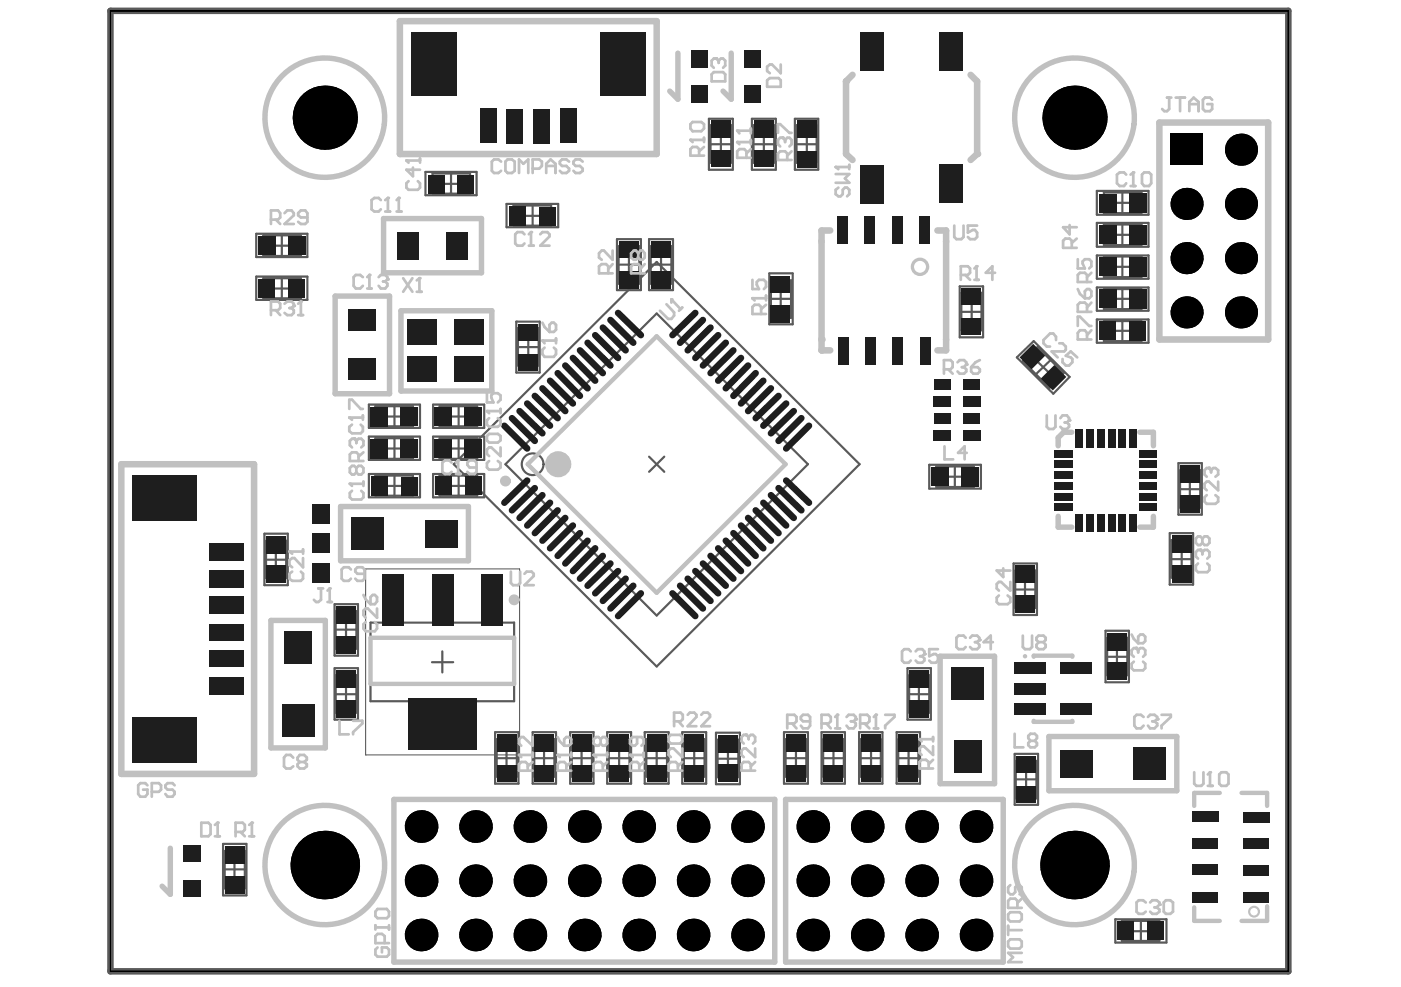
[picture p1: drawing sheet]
<svg xmlns="http://www.w3.org/2000/svg" width="287mm" height="202mm" viewBox="0 0 287 202" stroke-linecap="round" stroke-linejoin="round" font-family="sans-serif">
<path d="M22.6 2.2h241.1v196.7h-241.1z" fill="none" stroke="#000" stroke-width=".2"/>
<g fill="none" stroke="#5a5a5a" stroke-width=".45">
<path d="M87.1 35.2h10.5v4.8h-10.5zM88.5 35.5h7.7v4.2h-7.7zM90.2 37.7h4.2M92.3 35.5v4.2M145.1 24.3h4.9v10.5h-4.9zM145.5 29.5h4.2M145.5 25.7h4.2v7.6h-4.2zM147.6 27.4v4.3M153.9 24.3h4.9v10.5h-4.9zM154.3 29.5h4.2M154.3 25.7h4.2v7.6h-4.2zM156.4 27.4v4.3"/>
<path d="M162.7 24.3h4.8v10.5h-4.8zM163.1 29.5h4.1M163.1 25.7h4.1v7.6h-4.1zM165.2 27.4v4.3M224.5 39.1h10.6v4.9h-10.6zM226 39.4h7.7v4.3h-7.7zM229.8 39.4v4.3M52.5 47.9h10.4v4.7h-10.4zM52.5 56.6h10.4v4.8h-10.4zM53.9 48.2h7.7v4.2h-7.7zM53.9 57h7.7v4.1h-7.7zM55.6 59.1h4.2"/>
<path d="M55.6 50.3h4.2M57.7 48.2v4.2M57.7 57v4.1M103.7 41.8h10.6v4.7h-10.6zM105.1 42.1h7.7v4.1h-7.7zM106.9 44.2h4.1M109 42.1v4.1M126.3 49h4.9v10.4h-4.9zM126.6 54.2h4.3M126.6 50.4h4.3v7.7h-4.3zM128.8 52.2v4.1M132.9 49h4.9v10.4h-4.9z"/>
<path d="M133.2 54.2h4.2M133.2 50.4h4.2v7.7h-4.2zM135.3 52.2v4.1M157.5 56h4.8v10.4h-4.8zM157.8 57.4h4.1v7.7h-4.1zM159.8 59.2v4.1M196.5 58.6h4.8v10.5h-4.8zM196.8 60h4.1v7.6h-4.1zM224.5 45.7h10.6v4.8h-10.6zM224.5 52.3h10.6v4.8h-10.6zM224.5 58.9h10.6v4.7h-10.6zM226 46h7.7v4.2h-7.7z"/>
<path d="M226 52.5h7.7v4.3h-7.7zM226 59.2h7.7v4.1h-7.7zM227.8 54.6h4.1M227.8 48.1h4.1M227.8 41.5h4.1M229.8 46v4.2M229.8 52.5v4.3M229.8 59.2v4.1M105.7 65.9h4.8v10.4h-4.8zM106 71.1h4.3M106 67.2h4.3v7.7h-4.3zM108.1 69v4.2"/>
<path d="M157.8 61.2h4.1M196.8 63.9h4.1M198.9 61.8v4.2M208.2 73.2l3.4-3.3 7.4 7.3-3.4 3.4zM209.4 74l3-2.9 5.3 5.3-2.9 3zM212.1 73.8l3 2.8M215.1 73.8l-3 2.8M224.5 65.4h10.6v4.8h-10.6zM226 65.8h7.7v4.1h-7.7zM227.8 61.2h4.1M227.8 67.8h4.1M229.8 65.8v4.1"/>
<path d="M75.5 82.9h10.5v4.7h-10.5zM75.5 89.4h10.5v4.8h-10.5zM75.5 97.1h10.5v4.8h-10.5zM76.9 83.2h7.6v4.1h-7.6zM76.9 89.7h7.6v4.3h-7.6zM76.9 97.4h7.6v4.1h-7.6zM78.6 99.5h4.2M78.6 91.9h4.2M78.6 85.3h4.2M80.7 83.2v4.1M80.7 89.7v4.3M80.7 97.4v4.1"/>
<path d="M88.7 82.9h10.4v4.7h-10.4zM88.7 89.4h10.4v4.8h-10.4zM88.7 97.1h10.4v4.8h-10.4zM90 83.2h7.7v4.1h-7.7zM90 89.7h7.7v4.3h-7.7zM90 97.4h7.7v4.1h-7.7zM91.8 99.5h4.2M91.8 91.9h4.2M91.8 85.3h4.2M92.9 95.1l41.5-41.5 41.6 41.5-41.6 41.4zM93.9 83.2v4.1M93.9 89.7v4.3"/>
<path d="M93.9 97.4v4.1M103.5 95.1l30.9-30.9 31 30.9-31 31zM132.9 93.5l3.1 3.1M136 93.5l-3.1 3.1M190.2 95.2h10.6v4.9h-10.6zM191.7 95.5h7.7v4.2h-7.7zM193.5 97.6h4.1M195.5 95.5v4.2M241.2 94.9h4.8v10.5h-4.8zM241.6 96.3h4.1v7.7h-4.1zM243.6 98.1v4.1M54.1 109.3h4.8v10.5h-4.8z"/>
<path d="M54.5 114.6h4.1M54.5 110.7h4.1v7.7h-4.1zM56.5 112.5v4.1M207.5 115.4h4.8v10.6h-4.8zM207.8 116.8h4.2v7.7h-4.2zM209.8 118.6v4.1M239.5 109.2h4.8v10.5h-4.8zM239.8 114.5h4.1M239.8 110.6h4.1v7.7h-4.1zM241.6 100.2h4.1M241.9 112.4v4.1M68.5 136.8h4.8v10.6h-4.8z"/>
<path d="M68.5 123.7h4.8v10.6h-4.8zM68.7 129h4.3M68.7 138.3h4.3v7.7h-4.3zM68.7 125.2h4.3v7.6h-4.3zM70.8 127v4.1M75.8 127.5h29.5v16.1h-29.5zM88.4 135.6h4.4M90.6 133.4v4.3M185.8 136.8h4.8v10.6h-4.8zM186.1 138.3h4.1v7.7h-4.1zM207.8 120.7h4.2M226.3 129.2h4.8v10.5h-4.8z"/>
<path d="M226.7 134.5h4.1M226.7 130.6h4.1v7.7h-4.1zM228.7 132.4v4.1M68.7 142.2h4.3M70.8 140.1v4.1M101.4 149.9h4.7v10.6h-4.7zM101.7 155.3h4.1M101.7 151.4h4.1v7.7h-4.1zM103.7 153.2v4.1M109 149.9h4.8v10.6h-4.8zM109.4 155.3h4.1M109.4 151.4h4.1v7.7h-4.1z"/>
<path d="M111.4 153.2v4.1M116.7 149.9h4.8v10.6h-4.8zM117.1 155.3h4.1M117.1 151.4h4.1v7.7h-4.1zM119.1 153.2v4.1M124.3 149.9h4.9v10.6h-4.9zM124.6 155.3h4.3M124.6 151.4h4.3v7.7h-4.3zM126.7 153.2v4.1M132 149.9h4.9v10.6h-4.9zM132.3 155.3h4.2M132.3 151.4h4.2v7.7h-4.2z"/>
<path d="M134.4 153.2v4.1M139.7 149.9h4.9v10.6h-4.9zM140 155.3h4.2M140 151.4h4.2v7.7h-4.2zM142.1 153.2v4.1M146.6 150.1h4.9v10.5h-4.9zM146.9 155.4h4.2M146.9 151.5h4.2v7.7h-4.2zM149 153.3v4.1M160.5 149.9h4.9v10.6h-4.9zM160.8 155.3h4.3M160.8 151.4h4.3v7.7h-4.3z"/>
<path d="M162.9 153.2v4.1M168.2 149.9h4.8v10.6h-4.8zM168.5 155.3h4.2M168.5 151.4h4.2v7.7h-4.2zM170.6 153.2v4.1M175.9 149.9h4.8v10.6h-4.8zM176.2 155.3h4.1M176.2 151.4h4.1v7.7h-4.1zM178.3 153.2v4.1M183.6 149.9h4.7v10.6h-4.7zM183.9 155.3h4.1M183.9 151.4h4.1v7.7h-4.1z"/>
<path d="M186 153.2v4.1M186.1 142.2h4.1M188.1 140.1v4.1M207.7 154.4h4.8v10.4h-4.8zM207.9 159.6h4.3M207.9 155.8h4.3v7.7h-4.3zM210.1 157.5v4.2M45.7 172.8h4.8v10.6h-4.8zM46 178.1h4.1M46 174.3h4.1v7.6h-4.1zM48 176.1v4.1M228.3 188.3h10.5v4.7h-10.5z"/>
<path d="M229.7 188.6h7.6v4.1h-7.6zM231.4 190.7h4.3M233.6 188.6v4.1"/>
<circle cx="109" cy="95.1" r="2.22"/>
</g>
<path d="M74.8 116.5h31.6v38.1h-31.6z" fill="none" stroke="#5a5a5a" stroke-width=".22"/>
<path d="M22.6 2.2h241.1v196.7h-241.1z" fill="none" stroke="#5a5a5a" stroke-width="1.3"/>
<g fill="#000">
<circle cx="66.5" cy="24.1" r="6.6"/>
<circle cx="220" cy="24.1" r="6.6"/>
<circle cx="254.1" cy="30.7" r="3.3"/>
<circle cx="242.9" cy="52.9" r="3.3"/>
<circle cx="242.9" cy="41.8" r="3.3"/>
<circle cx="254.1" cy="41.8" r="3.3"/>
<circle cx="254.1" cy="52.9" r="3.3"/>
<circle cx="242.9" cy="64" r="3.3"/>
<circle cx="254.1" cy="64" r="3.3"/>
<circle cx="66.5" cy="177.2" r="7"/>
<circle cx="86.2" cy="169.3" r="3.3"/>
<circle cx="97.3" cy="169.3" r="3.3"/>
<circle cx="108.5" cy="169.3" r="3.3"/>
<circle cx="119.6" cy="169.3" r="3.3"/>
<circle cx="130.8" cy="169.3" r="3.3"/>
<circle cx="141.9" cy="169.3" r="3.3"/>
<circle cx="153" cy="169.3" r="3.3"/>
<circle cx="166.4" cy="169.3" r="3.3"/>
<circle cx="177.5" cy="169.3" r="3.3"/>
<circle cx="188.7" cy="169.3" r="3.3"/>
<circle cx="199.8" cy="169.3" r="3.3"/>
<circle cx="220" cy="177.2" r="7"/>
<circle cx="86.2" cy="180.4" r="3.3"/>
<circle cx="86.2" cy="191.5" r="3.3"/>
<circle cx="97.3" cy="191.5" r="3.3"/>
<circle cx="97.3" cy="180.4" r="3.3"/>
<circle cx="108.5" cy="191.5" r="3.3"/>
<circle cx="108.5" cy="180.4" r="3.3"/>
<circle cx="119.6" cy="180.4" r="3.3"/>
<circle cx="119.6" cy="191.5" r="3.3"/>
<circle cx="130.8" cy="191.5" r="3.3"/>
<circle cx="130.8" cy="180.4" r="3.3"/>
<circle cx="141.9" cy="180.4" r="3.3"/>
<circle cx="141.9" cy="191.5" r="3.3"/>
<circle cx="153" cy="191.5" r="3.3"/>
<circle cx="153" cy="180.4" r="3.3"/>
<circle cx="166.4" cy="191.5" r="3.3"/>
<circle cx="166.4" cy="180.4" r="3.3"/>
<circle cx="177.5" cy="180.4" r="3.3"/>
<circle cx="177.5" cy="191.5" r="3.3"/>
<circle cx="188.7" cy="191.5" r="3.3"/>
<circle cx="188.7" cy="180.4" r="3.3"/>
<circle cx="199.8" cy="180.4" r="3.3"/>
<circle cx="199.8" cy="191.5" r="3.3"/>
</g>
<g fill="#000">
<path d="M239.7 27.3h6.6v6.6h-6.6z" fill-rule="evenodd"/>
<path d="M239.7 27.3h6.6v6.6h-6.6z" fill-rule="evenodd"/>
</g>
<g fill="#1e1e1e">
<path d="M37.5 180.3h3.6v3.4h-3.6z" fill-rule="evenodd"/>
<path d="M46.1 179.4h3.9v3.5h-3.9z" fill-rule="evenodd"/>
<path d="M54.5 115.8h3.9v3.6h-3.9z" fill-rule="evenodd"/>
<path d="M63.9 115.4h3.6v4h-3.6z" fill-rule="evenodd"/>
<path d="M71.4 63.4h5.6v4.4h-5.6z" fill-rule="evenodd"/>
<path d="M82.1 97.6h3.4v3.9h-3.4z" fill-rule="evenodd"/>
<path d="M82 89.9h3.5v3.8h-3.5z" fill-rule="evenodd"/>
<path d="M89 97.5h3.4v3.9h-3.4z" fill-rule="evenodd"/>
<path d="M89 89.9h3.6v3.8h-3.6z" fill-rule="evenodd"/>
<path d="M106.1 72.4h4.1v3.5h-4.1z" fill-rule="evenodd"/>
<path d="M117.2 150.4h3.9v3.5h-3.9z" fill-rule="evenodd"/>
<path d="M124.7 150.4h4.1v3.5h-4.1z" fill-rule="evenodd"/>
<path d="M126.7 55.5h4.1v3.6h-4.1z" fill-rule="evenodd"/>
<path d="M132.4 150.4h4v3.5h-4z" fill-rule="evenodd"/>
<path d="M133.3 55.5h4v3.6h-4z" fill-rule="evenodd"/>
<path d="M141.4 17.4h3.5v3.6h-3.5z" fill-rule="evenodd"/>
<path d="M141.4 10.2h3.5v3.6h-3.5z" fill-rule="evenodd"/>
<path d="M152.4 17.4h3.4v3.6h-3.4z" fill-rule="evenodd"/>
<path d="M152.4 10.2h3.4v3.6h-3.4z" fill-rule="evenodd"/>
<path d="M160.9 150.4h4.1v3.5h-4.1z" fill-rule="evenodd"/>
<path d="M168.6 150.4h4v3.5h-4z" fill-rule="evenodd"/>
<path d="M171.4 44.3h2.2v5.7h-2.2z" fill-rule="evenodd"/>
<path d="M177 44.3h2.2v5.7h-2.2z" fill-rule="evenodd"/>
<path d="M186.2 143.4h3.9v3.6h-3.9z" fill-rule="evenodd"/>
<path d="M188.1 44.3h2.2v5.7h-2.2z" fill-rule="evenodd"/>
<path d="M197.1 88.1h3.6v2.2h-3.6z" fill-rule="evenodd"/>
<path d="M197.1 81.1h3.6v2.2h-3.6z" fill-rule="evenodd"/>
<path d="M215.8 96.5h3.8v1.6h-3.8z" fill-rule="evenodd"/>
<path d="M215.8 98.7h3.8v1.6h-3.8z" fill-rule="evenodd"/>
<path d="M215.8 101h3.8v1.4h-3.8z" fill-rule="evenodd"/>
<path d="M215.8 92.2h3.8v1.5h-3.8z" fill-rule="evenodd"/>
<path d="M226.8 105.2h1.5v3.7h-1.5z" fill-rule="evenodd"/>
<path d="M224.5 105.2h1.6v3.7h-1.6z" fill-rule="evenodd"/>
<path d="M222.3 105.2h1.6v3.7h-1.6z" fill-rule="evenodd"/>
<path d="M222.3 87.9h1.6v3.7h-1.6z" fill-rule="evenodd"/>
<path d="M224.5 87.9h1.6v3.7h-1.6z" fill-rule="evenodd"/>
<path d="M226.8 87.9h1.5v3.7h-1.5z" fill-rule="evenodd"/>
<path d="M225 52.6h3.5v3.9h-3.5z" fill-rule="evenodd"/>
<path d="M225 46.1h3.5v3.9h-3.5z" fill-rule="evenodd"/>
<path d="M231.1 105.2h1.6v3.7h-1.6z" fill-rule="evenodd"/>
<path d="M233.2 101h3.7v1.4h-3.7z" fill-rule="evenodd"/>
<path d="M233.2 98.7h3.7v1.6h-3.7z" fill-rule="evenodd"/>
<path d="M233.2 96.5h3.7v1.6h-3.7z" fill-rule="evenodd"/>
<path d="M231.1 87.9h1.6v3.7h-1.6z" fill-rule="evenodd"/>
<path d="M233.2 92.2h3.7v1.5h-3.7z" fill-rule="evenodd"/>
<path d="M231.1 52.6h3.6v4h-3.6z" fill-rule="evenodd"/>
<path d="M231.1 46.1h3.6v4h-3.6z" fill-rule="evenodd"/>
<path d="M240 115.7h3.9v3.6h-3.9z" fill-rule="evenodd"/>
<path d="M37.5 173.1h3.6v3.4h-3.6z" fill-rule="evenodd"/>
<path d="M46.1 173.3h3.9v3.5h-3.9z" fill-rule="evenodd"/>
<path d="M54.5 109.7h3.9v3.6h-3.9z" fill-rule="evenodd"/>
<path d="M52.9 57.2h3.5v3.9h-3.5z" fill-rule="evenodd"/>
<path d="M52.9 48.4h3.6v3.9h-3.6z" fill-rule="evenodd"/>
<path d="M63.9 109.3h3.6v4h-3.6z" fill-rule="evenodd"/>
<path d="M63.9 103.2h3.6v4h-3.6z" fill-rule="evenodd"/>
<path d="M71.4 73.4h5.6v4.4h-5.6z" fill-rule="evenodd"/>
<path d="M82 83.3h3.5v3.9h-3.5z" fill-rule="evenodd"/>
<path d="M81.4 47.5h4.4v5.6h-4.4z" fill-rule="evenodd"/>
<path d="M89 83.3h3.6v3.9h-3.6z" fill-rule="evenodd"/>
<path d="M98.2 22.2h3.5v7h-3.5z" fill-rule="evenodd"/>
<path d="M106.1 66.3h4.1v3.5h-4.1z" fill-rule="evenodd"/>
<path d="M109.2 22.3h3.4v7h-3.4z" fill-rule="evenodd"/>
<path d="M117.2 156.6h3.9v3.5h-3.9z" fill-rule="evenodd"/>
</g>
<path d="M115.7 74.9l4.6 4.6M120.3 110.7l-4.6 4.7" fill="none" stroke="#1e1e1e" stroke-width="1.3"/>
<g fill="#1e1e1e">
<path d="M114.7 22.2h3.5v7h-3.5z" fill-rule="evenodd"/>
<path d="M124.7 156.6h4.1v3.5h-4.1z" fill-rule="evenodd"/>
</g>
<path d="M125 65.5l4.6 4.7M129.6 120l-4.6 4.6" fill="none" stroke="#1e1e1e" stroke-width="1.3"/>
<g fill="#1e1e1e">
<path d="M126.7 49.4h4.1v3.5h-4.1z" fill-rule="evenodd"/>
<path d="M132.4 156.6h4v3.5h-4z" fill-rule="evenodd"/>
<path d="M133.3 49.4h4v3.5h-4z" fill-rule="evenodd"/>
</g>
<path d="M147 68.6l-4.7 4.7M151.7 107.6l4.6 4.7" fill="none" stroke="#1e1e1e" stroke-width="1.3"/>
<path d="M160.9 156.6h4.1v3.5h-4.1z" fill-rule="evenodd" fill="#1e1e1e"/>
<path d="M160.9 98.4l4.7 4.6M165.6 87.2l-4.7 4.7" fill="none" stroke="#1e1e1e" stroke-width="1.3"/>
<g fill="#1e1e1e">
<path d="M168.6 156.6h4v3.5h-4z" fill-rule="evenodd"/>
<path d="M171.6 69h2.1v5.6h-2.1z" fill-rule="evenodd"/>
<path d="M177.2 69h2.1v5.6h-2.1z" fill-rule="evenodd"/>
<path d="M186.2 137.3h3.9v3.5h-3.9z" fill-rule="evenodd"/>
<path d="M188.3 69h2.2v5.6h-2.2z" fill-rule="evenodd"/>
<path d="M194.7 136.6h6.7v6.7h-6.7z" fill-rule="evenodd"/>
<path d="M196.8 95.6h3.6v4h-3.6z" fill-rule="evenodd"/>
<path d="M197.2 84.6h3.5v2.3h-3.5z" fill-rule="evenodd"/>
<path d="M197.2 77.6h3.5v2.3h-3.5z" fill-rule="evenodd"/>
<path d="M196.9 65.2h3.9v3.4h-3.9z" fill-rule="evenodd"/>
<path d="M196.9 59.1h3.9v3.4h-3.9z" fill-rule="evenodd"/>
<path d="M215.8 94.3h3.8v1.6h-3.8z" fill-rule="evenodd"/>
<path d="M215.8 103.1h3.8v1.5h-3.8z" fill-rule="evenodd"/>
<path d="M213.1 77.5l2.7-2.7 2.5 2.4-2.8 2.8z" fill-rule="evenodd"/>
<path d="M225 65.8h3.4v3.8h-3.4z" fill-rule="evenodd"/>
<path d="M225 59.2h3.5v3.9h-3.5z" fill-rule="evenodd"/>
<path d="M225 39.7h3.5v3.8h-3.5z" fill-rule="evenodd"/>
<path d="M233.2 103.1h3.7v1.5h-3.7z" fill-rule="evenodd"/>
<path d="M233.2 94.3h3.7v1.6h-3.7z" fill-rule="evenodd"/>
<path d="M231.1 65.8h3.5v4h-3.5z" fill-rule="evenodd"/>
<path d="M231.1 59.2h3.6v4h-3.6z" fill-rule="evenodd"/>
<path d="M231.1 39.5h3.6v4h-3.6z" fill-rule="evenodd"/>
<path d="M240 109.6h3.9v3.6h-3.9z" fill-rule="evenodd"/>
<path d="M241.7 95.3h3.9v3.6h-3.9z" fill-rule="evenodd"/>
<path d="M241.7 101.4h3.9v3.6h-3.9z" fill-rule="evenodd"/>
<path d="M88.4 117.6h4.4v10.6h-4.4z" fill-rule="evenodd"/>
<path d="M98.5 117.6h4.4v10.6h-4.4z" fill-rule="evenodd"/>
</g>
<path d="M156.3 78l-4.6 4.6M142.3 117l4.7 4.5" fill="none" stroke="#1e1e1e" stroke-width="1.3"/>
<g fill="#1e1e1e">
<path d="M195.2 151.6h5.7v6.7h-5.7z" fill-rule="evenodd"/>
<path d="M68.8 143.4h4v3.6h-4z" fill-rule="evenodd"/>
<path d="M42.8 133.2h7v3.4h-7z" fill-rule="evenodd"/>
<path d="M68.8 124.2h4v3.5h-4z" fill-rule="evenodd"/>
<path d="M42.8 116.7h7v3.6h-7z" fill-rule="evenodd"/>
<path d="M101.8 150.4h3.9v3.5h-3.9z" fill-rule="evenodd"/>
<path d="M87 106.5h6.7v5.7h-6.7z" fill-rule="evenodd"/>
<path d="M95.1 97.5h3.5v3.9h-3.5z" fill-rule="evenodd"/>
<path d="M76 97.5h3.4v4h-3.4z" fill-rule="evenodd"/>
<path d="M75.8 89.9h3.6v4h-3.6z" fill-rule="evenodd"/>
<path d="M95.1 89.9h3.6v3.8h-3.6z" fill-rule="evenodd"/>
<path d="M87.5 35.8h3.5v3.9h-3.5z" fill-rule="evenodd"/>
<path d="M93.7 35.8h3.4v3.9h-3.4z" fill-rule="evenodd"/>
<path d="M140.1 150.4h4v3.5h-4z" fill-rule="evenodd"/>
</g>
<path d="M111 79.5l4.7 4.7M115.7 106.1l-4.7 4.6M125 115.4l-4.7 4.6" fill="none" stroke="#1e1e1e" stroke-width="1.3"/>
<path d="M147 150.5h4v3.6h-4z" fill-rule="evenodd" fill="#1e1e1e"/>
<path d="M157.8 79.5l-4.7 4.7M153.1 106.1l4.7 4.6" fill="none" stroke="#1e1e1e" stroke-width="1.3"/>
<g fill="#1e1e1e">
<path d="M157.8 62.5h3.9v3.6h-3.9z" fill-rule="evenodd"/>
<path d="M208.1 161.1h4v3.4h-4z" fill-rule="evenodd"/>
<path d="M184 150.4h3.9v3.5h-3.9z" fill-rule="evenodd"/>
<path d="M207.6 144h6.4v2.4h-6.4z" fill-rule="evenodd"/>
<path d="M207.6 135.6h6.4v2.5h-6.4z" fill-rule="evenodd"/>
<path d="M207.8 115.8h4v3.6h-4z" fill-rule="evenodd"/>
<path d="M191 88.1h3.6v2.2h-3.6z" fill-rule="evenodd"/>
<path d="M191 81.1h3.6v2.2h-3.6z" fill-rule="evenodd"/>
<path d="M208.7 73.2l2.8-2.8 2.5 2.5-2.8 2.7z" fill-rule="evenodd"/>
<path d="M182.5 44.3h2.3v5.7h-2.3z" fill-rule="evenodd"/>
<path d="M228.7 188.7h3.4v3.9h-3.4z" fill-rule="evenodd"/>
<path d="M234.8 188.7h3.4v3.9h-3.4z" fill-rule="evenodd"/>
<path d="M244 177.1h5.3v2.2h-5.3z" fill-rule="evenodd"/>
<path d="M244 171.6h5.3v2.2h-5.3z" fill-rule="evenodd"/>
<path d="M217.1 144h6.3v2.4h-6.3z" fill-rule="evenodd"/>
<path d="M217.1 135.6h6.3v2.5h-6.3z" fill-rule="evenodd"/>
<path d="M226.8 135.7h3.9v3.6h-3.9z" fill-rule="evenodd"/>
<path d="M228.9 105.2h1.5v3.7h-1.5z" fill-rule="evenodd"/>
<path d="M220.2 105.2h1.6v3.7h-1.6z" fill-rule="evenodd"/>
<path d="M220.2 87.9h1.6v3.7h-1.6z" fill-rule="evenodd"/>
<path d="M228.9 87.9h1.5v3.7h-1.5z" fill-rule="evenodd"/>
<path d="M254.5 177.2h5.2v2.1h-5.2z" fill-rule="evenodd"/>
<path d="M254.5 171.7h5.2v2.1h-5.2z" fill-rule="evenodd"/>
<path d="M42.8 138.6h7v3.6h-7z" fill-rule="evenodd"/>
<path d="M42.8 127.7h7v3.5h-7z" fill-rule="evenodd"/>
<path d="M42.8 122.2h7v3.5h-7z" fill-rule="evenodd"/>
<path d="M68.8 130.3h4v3.5h-4z" fill-rule="evenodd"/>
<path d="M58.1 129.3h5.7v6.7h-5.7z" fill-rule="evenodd"/>
<path d="M57.7 144.3h6.7v6.6h-6.7z" fill-rule="evenodd"/>
<path d="M68.8 137.3h4v3.5h-4z" fill-rule="evenodd"/>
<path d="M42.8 111.3h7v3.5h-7z" fill-rule="evenodd"/>
<path d="M59 57.2h3.5v3.9h-3.5z" fill-rule="evenodd"/>
<path d="M59 48.4h3.6v3.9h-3.6z" fill-rule="evenodd"/>
<path d="M101.8 156.6h3.9v3.5h-3.9z" fill-rule="evenodd"/>
<path d="M75.8 83.3h3.6v4h-3.6z" fill-rule="evenodd"/>
<path d="M95.1 83.3h3.6v3.9h-3.6z" fill-rule="evenodd"/>
<path d="M83.3 65.4h6.1v5.2h-6.1z" fill-rule="evenodd"/>
<path d="M83.3 72.9h6.1v5.2h-6.1z" fill-rule="evenodd"/>
<path d="M93 65.4h6.1v5.2h-6.1z" fill-rule="evenodd"/>
<path d="M93 72.9h6.1v5.2h-6.1z" fill-rule="evenodd"/>
<path d="M91.4 47.5h4.4v5.6h-4.4z" fill-rule="evenodd"/>
<path d="M103.7 22.3h3.4v7h-3.4z" fill-rule="evenodd"/>
<path d="M104.2 42.2h3.5v4h-3.5z" fill-rule="evenodd"/>
<path d="M140.1 156.6h4v3.5h-4z" fill-rule="evenodd"/>
</g>
<path d="M117.3 73.3l4.5 4.7M118.7 71.8l4.7 4.6M120.3 70.2l4.7 4.7M121.8 68.6l4.7 4.7M123.4 67.1l4.7 4.7M126.5 64.1l4.7 4.5M142.3 64.1l-4.6 4.5M117.3 107.6l-4.7 4.7M118.7 109.2l-4.5 4.7M131.2 121.5l-4.7 4.7M137.7 121.5l4.6 4.7" fill="none" stroke="#1e1e1e" stroke-width="1.3"/>
<g fill="#1e1e1e">
<path d="M110.4 42.3h3.4v3.9h-3.4z" fill-rule="evenodd"/>
<path d="M147 156.6h4v3.6h-4z" fill-rule="evenodd"/>
</g>
<path d="M151.7 73.3l-4.7 4.7M153.1 74.9l-4.5 4.6M159.4 100l4.7 4.5M162.5 84.2l-4.7 4.5M164.1 85.6l-4.7 4.7M148.6 110.7l4.5 4.7M150.1 109.2l4.6 4.7M154.7 104.5l4.7 4.7M156.3 103l4.6 4.6M157.8 101.4l4.7 4.7" fill="none" stroke="#1e1e1e" stroke-width="1.3"/>
<g fill="#1e1e1e">
<path d="M157.8 56.5h3.9v3.5h-3.9z" fill-rule="evenodd"/>
<path d="M154.4 30.8h4v3.4h-4z" fill-rule="evenodd"/>
<path d="M154.4 24.7h4v3.5h-4z" fill-rule="evenodd"/>
<path d="M145.6 30.8h4v3.4h-4z" fill-rule="evenodd"/>
<path d="M145.6 24.7h4v3.5h-4z" fill-rule="evenodd"/>
<path d="M163.2 30.9h3.9v3.4h-3.9z" fill-rule="evenodd"/>
<path d="M163.2 24.7h3.9v3.5h-3.9z" fill-rule="evenodd"/>
<path d="M184 156.6h3.9v3.5h-3.9z" fill-rule="evenodd"/>
<path d="M208.1 154.9h4v3.5h-4z" fill-rule="evenodd"/>
<path d="M207.7 139.8h6.4v2.5h-6.4z" fill-rule="evenodd"/>
<path d="M207.8 122h4v3.5h-4z" fill-rule="evenodd"/>
<path d="M190.7 95.7h3.5v3.9h-3.5z" fill-rule="evenodd"/>
<path d="M191.1 84.6h3.5v2.3h-3.5z" fill-rule="evenodd"/>
<path d="M182.8 69h2.1v5.6h-2.1z" fill-rule="evenodd"/>
<path d="M191.1 77.6h3.5v2.3h-3.5z" fill-rule="evenodd"/>
<path d="M192.2 33.7h4.8v7.8h-4.8z" fill-rule="evenodd"/>
<path d="M244 166.2h5.4v2.2h-5.4z" fill-rule="evenodd"/>
<path d="M244.1 182.6h5.3v2.2h-5.3z" fill-rule="evenodd"/>
<path d="M226.8 129.6h3.9v3.6h-3.9z" fill-rule="evenodd"/>
<path d="M254.6 182.7h5.2v2.1h-5.2z" fill-rule="evenodd"/>
<path d="M254.5 166.3h5.3v2.1h-5.3z" fill-rule="evenodd"/>
<path d="M78.3 117.6h4.3v10.6h-4.3z" fill-rule="evenodd"/>
<path d="M83.5 143h14.1v10.5h-14.1z" fill-rule="evenodd"/>
<path d="M84.2 6.6h9.2v13.1h-9.2z" fill-rule="evenodd"/>
</g>
<path d="M112.6 78l4.7 4.6M114.2 76.4l4.5 4.7M121.8 112.3l-4.5 4.7M123.4 113.9l-4.7 4.6M126.5 117l-4.7 4.5M128.1 118.5l-4.7 4.6" fill="none" stroke="#1e1e1e" stroke-width="1.3"/>
<path d="M123 6.6h9.2v13.1h-9.2z" fill-rule="evenodd" fill="#1e1e1e"/>
<path d="M154.7 76.4l-4.6 4.7M159.4 81.1l-4.7 4.5M160.9 82.6l-4.6 4.6M147 112.3l4.7 4.7" fill="none" stroke="#1e1e1e" stroke-width="1.3"/>
<g fill="#1e1e1e">
<path d="M192.2 6.6h4.8v7.8h-4.8z" fill-rule="evenodd"/>
<path d="M232 153.1h6.7v6.6h-6.7z" fill-rule="evenodd"/>
<path d="M217 153.6h6.6v5.7h-6.6z" fill-rule="evenodd"/>
<path d="M176.3 150.4h3.9v3.5h-3.9z" fill-rule="evenodd"/>
<path d="M109.5 150.4h3.9v3.5h-3.9z" fill-rule="evenodd"/>
</g>
<path d="M143.9 115.4l4.7 4.6" fill="none" stroke="#1e1e1e" stroke-width="1.3"/>
<g fill="#1e1e1e">
<path d="M71.9 106h6.7v6.6h-6.7z" fill-rule="evenodd"/>
<path d="M27 97.3h13.2v9.2h-13.2z" fill-rule="evenodd"/>
<path d="M176.3 156.6h3.9v3.5h-3.9z" fill-rule="evenodd"/>
<path d="M109.5 156.6h3.9v3.5h-3.9z" fill-rule="evenodd"/>
</g>
<g fill="none" stroke="#1e1e1e" stroke-width="1.3">
<path d="M143.9 65.5l-4.7 4.7M145.5 67.1l-4.7 4.7M148.6 70.2l-4.7 4.7M150.1 71.8l-4.6 4.6M103.2 87.2l4.7 4.7M104.8 85.6l4.7 4.7M106.4 84.2l4.6 4.5M107.9 98.4l-4.7 4.6M109.5 100l-4.7 4.5M111 101.4l-4.6 4.7M112.6 103l-4.7 4.6M114.2 104.5l-4.7 4.7"/>
<path d="M139.2 120l4.7 4.6"/>
</g>
<g fill="#1e1e1e">
<path d="M176.1 33.8h4.8v7.9h-4.8z" fill-rule="evenodd"/>
<path d="M27 147h13.2v9.2h-13.2z" fill-rule="evenodd"/>
</g>
<path d="M107.9 82.6l4.7 4.6M109.5 81.1l4.7 4.5M140.8 118.5l4.7 4.6M145.5 113.9l4.6 4.6" fill="none" stroke="#1e1e1e" stroke-width="1.3"/>
<path d="M176.1 6.7h4.8v7.8h-4.8z" fill-rule="evenodd" fill="#1e1e1e"/>
<path d="M137.1 18.7l1.7 1.6" fill="none" stroke="#c0c0c0" stroke-width="1.1"/>
<circle cx="168.2" cy="71.8" r=".67" fill="#c0c0c0"/>
<path d="M170 47.2h-1.8v2.2M168.2 71.8h1.8" fill="none" stroke="#c0c0c0" stroke-width="1.3"/>
<g fill="#c0c0c0">
<circle cx="173.2" cy="16.7" r=".67"/>
<circle cx="200" cy="31.5" r=".67"/>
</g>
<path d="M75.8 130.6v9.5M219.5 134.3v.2M219.5 147.6v.2M244.5 162.4v2.7M259.4 162.4v2.7M244.5 185.8v2.8M259.4 185.6v3" fill="none" stroke="#c0c0c0" stroke-width=".89"/>
<path d="M68.6 60.6v20M79.7 60.6v20M82.1 63.6v16.5M100.7 63.6v16.5M219.4 88.5h-1.7l-1.1 1.1v1.7M233.3 88.5h2.8v2.8M216.6 105.7v2.3h2.8M236.1 105.7v2.3h-2.8M34.9 173.7v9.5" fill="none" stroke="#c0c0c0" stroke-width="1.1"/>
<path d="M168.2 49.4v20.1" fill="none" stroke="#c0c0c0" stroke-width="1.3"/>
<circle cx="168.2" cy="69.5" r=".67" fill="#c0c0c0"/>
<path d="M81.9 4.3h52.5v27.2h-52.5zM174.5 15.3l-1.3 1.4v14.8l1.3 1.3M198.7 15.3l1.3 1.4v14.8l-1.3 1.3M237.3 25.1h22.3v44.4h-22.3zM191.9 47.2h1.8v24.6h-1.8M168.2 69.5v2.3M24.8 95.1h27.2v63.4h-27.2z" fill="none" stroke="#c0c0c0" stroke-width="1.3"/>
<g fill="none" stroke="#c0c0c0" stroke-width="1.1">
<path d="M138.8 10.9v9.4M149.7 10.9v9.4l-1.7-1.6M78.5 44.8h20.1v11.1h-20.1zM68.6 60.6h11.1M82.1 63.6h18.6M68.6 80.6h11.1M82.1 80.1h18.6M69.7 103.7h26.2v11.1h-26.2zM55.5 127.1h11.1v26.1h-11.1zM192.5 134.4h11.1v26.1h-11.1zM214.7 150.8h26.2v11.1h-26.2zM80.6 163.7h78v33.3h-78z"/>
<path d="M160.8 163.7h44.6v33.3h-44.6zM33.2 181.5l1.7 1.7"/>
</g>
<path d="M108 95.1l26.4-26.2 26.4 26.2-26.4 26.3zM75.8 130.6h29.5v9.5h-29.5M219.5 134.3h-7.9v.2M211.6 147.6v.2h7.9M244.5 162.4h5.2M254.2 162.4h5.2M244.5 188.6h5.2M254.2 188.6h5.2" fill="none" stroke="#c0c0c0" stroke-width=".89"/>
<path d="M72.5 89.9h-.4l-.5 .4v.9l.5 .4M73.4 94.4v-1.3l-.4-.5h-.9l-.5 .5v1.3h2.8M74.4 92.6l-1 .9M71.8 116.6l-.4-.4h-1l-.5 .4v1.9l.5 .5h1l.4-.5M74.6 117.5h-1.4l-.5-.4v-.5l.5-.4h1l.4 .4v1.9l-.4 .5h-1l-.5-.5" fill="none" stroke="#c0c0c0" stroke-width=".56"/>
<circle cx="72.5" cy="89.9" r=".28" fill="#c0c0c0"/>
<path d="M107.4 48l-.5-.5h-1l-.4 .5v1.9l.4 .4h1l.5-.4M108.3 50.3h1M108.7 47.5v2.8M72.5 89.9l.5 .4M73 90.3v.4M73 90.3l.4-.4h.6l.4 .4v.9l-.4 .4" fill="none" stroke="#c0c0c0" stroke-width=".56"/>
<circle cx="108.7" cy="47.5" r=".28" fill="#c0c0c0"/>
<path d="M108.7 47.5l-.4 .5M110.6 48l.4-.5h1l.5 .5v.4l-1.9 1.9h1.9M136.4 62.3l1.6 1.7v.6l-.6 .7h-.6l-1.7-1.7M137.4 61.3l1.9 2M139.7 63l-.7 .6" fill="none" stroke="#c0c0c0" stroke-width=".56"/>
<circle cx="137.4" cy="61.3" r=".28" fill="#c0c0c0"/>
<path d="M150.9 29.1h2.8M152.8 32.3v-1.3l-.4-.5h-1l-.5 .5v1.3h2.8M153.7 30.5l-.9 .9M153.7 28.7v.8M137.4 61.3v.7" fill="none" stroke="#c0c0c0" stroke-width=".56"/>
<circle cx="150.9" cy="29.1" r=".28" fill="#c0c0c0"/>
<path d="M150.9 29.1l.5 .4M150.9 26.8h2.8M153.7 26.3v1" fill="none" stroke="#c0c0c0" stroke-width=".56"/>
<circle cx="150.9" cy="26.8" r=".28" fill="#c0c0c0"/>
<path d="M150.9 26.8l.5 .5M160.2 28.2h-.5l-.4 .5v.8l.4 .5M161.2 32.8v-1.4l-.5-.4h-1l-.4 .4v1.4h2.8M162.1 31l-.9 .9" fill="none" stroke="#c0c0c0" stroke-width=".56"/>
<circle cx="160.2" cy="28.2" r=".28" fill="#c0c0c0"/>
<path d="M159.3 27.2v-1.8h.4l1.9 1.8h.5M160.2 28.2l.5 .5M160.7 28.7v.4M160.7 28.7l.5-.5h.4l.5 .5v.8l-.5 .5M195.4 46.2v2.3l.4 .5h1l.4-.5v-2.3M200 46.2h-1.9v1.4l1-.5h.5l.4 .5v.9l-.4 .5h-1l-.5-.5M65.2 120.5h1M65.7 120.5v2.3l-.5 .5h-.5l-.4-.5M67 123.3h.9M67.5 120.5v2.8" fill="none" stroke="#c0c0c0" stroke-width=".56"/>
<circle cx="67.5" cy="120.5" r=".28" fill="#c0c0c0"/>
<path d="M71.6 99.1h2.8M74.4 98.6v.9M72.1 100.5l-.5 .5v.9l.5 .4h1.9l.4-.4v-.9l-.4-.5M67.5 120.5l-.5 .5M74.4 121.8l.4 .9 1 1M74.8 127.4l-.4 .4v.9l.4 .6h1.9l.5-.6v-.9l-.5-.4M75.8 122.3l.5-.5h.4l.5 .5v.9l-.5 .5h-.9zM77.2 124.6v1.9l-1.9-1.9h-.5l-.4 .5v.9l.4 .5" fill="none" stroke="#c0c0c0" stroke-width=".56"/>
<circle cx="71.6" cy="99.1" r=".28" fill="#c0c0c0"/>
<path d="M82.5 57l1.9 2.8M84.4 57l-1.9 2.8M85.3 59.8h1M85.9 57v2.8M71.6 99.1l.5 .4M73 95.9l-.5-.5h-.4l-.5 .5v.8l.5 .5h.4l.5-.5M73 95.9l.4-.5h.6l.4 .5v.8l-.4 .5h-.6l-.4-.5M73 95.9v.8" fill="none" stroke="#c0c0c0" stroke-width=".56"/>
<circle cx="85.9" cy="57" r=".28" fill="#c0c0c0"/>
<path d="M83.2 32.9h2.8M83.6 37.1l-.4 .4v.9l.4 .5h1.9l.5-.5v-.9l-.5-.4M84.5 34.3v1.8l-1.3-1.3h2.8M86 32.4v.9M85.9 57l-.6 .4" fill="none" stroke="#c0c0c0" stroke-width=".56"/>
<circle cx="83.2" cy="32.9" r=".28" fill="#c0c0c0"/>
<path d="M83.2 32.9l.4 .4M141.3 28.7h2.8M143.1 31.9v-1.4l-.4-.4h-.9l-.5 .4v1.4h2.8M144.1 30.1l-1 .9M144.1 28.2v.9M99.7 89.3l.4-.4h1.8l.6 .4v.9l-.6 .4h-1.8l-.4-.4zM100.1 94.4l-.4 .5v.8l.4 .5h1.8l.6-.5v-.8l-.6-.5M102.5 91.6v1.8l-1.9-1.8h-.5l-.4 .5v.9l.4 .4" fill="none" stroke="#c0c0c0" stroke-width=".56"/>
<circle cx="141.3" cy="28.7" r=".28" fill="#c0c0c0"/>
<path d="M145.7 15.2l.4-.4h1.9l.5 .4v1.5h-2.8zM146.6 12h-.5l-.4 .4v1l.4 .5M141.3 28.7l.5 .4M141.3 25.4l.5-.4h1.8l.5 .4v.9l-.5 .6h-1.8l-.5-.6z" fill="none" stroke="#c0c0c0" stroke-width=".56"/>
<circle cx="146.6" cy="12" r=".28" fill="#c0c0c0"/>
<path d="M146.6 12l.5 .4M147.1 12.4v.5M147.1 12.4l.5-.4h.4l.5 .4v1l-.5 .5M154 61.1h2.8M155.8 64.3v-1.4l-.4-.5h-.9l-.5 .5v1.4h2.8M156.8 62.4l-1 .9M156.8 60.5v1" fill="none" stroke="#c0c0c0" stroke-width=".56"/>
<circle cx="154" cy="61.1" r=".28" fill="#c0c0c0"/>
<path d="M154 57.3v1.9h1.4l-.5-.9v-.5l.5-.5h1l.4 .5v1l-.4 .4M154 61.1l.5 .4M161.2 148.2h1.4l.5-.5v-.9l-.5-.4h-1.4v2.8M162.2 148.2l.9 1M165.8 147.7h-1.4l-.5-.4v-.5l.5-.4h1l.4 .4v1.8l-.4 .6h-1l-.5-.6M168.2 148.2h1.4l.5-.5v-.9l-.5-.4h-1.4v2.8M169.2 148.2l.9 1M171 149.2h1M171.4 146.4v2.8" fill="none" stroke="#c0c0c0" stroke-width=".56"/>
<circle cx="171.4" cy="146.4" r=".28" fill="#c0c0c0"/>
<path d="M171.4 146.4l-.4 .4M173.3 146.8l.4-.4h1.1l.4 .4v.5" fill="none" stroke="#c0c0c0" stroke-width=".56"/>
<circle cx="175.2" cy="147.3" r=".28" fill="#c0c0c0"/>
<path d="M171.1 35.7h2.8l-.9 .8 .9 .9h-2.8M171.1 34.2h2.8M171.6 38.4l-.5 .5v.9l.5 .4h.5l.4-.4v-.9l.5-.5h.4l.5 .5v.9l-.5 .4M173.9 33.8v.9M174.2 147.7h.6M174.8 147.7l.4 .5v.4l-.4 .6h-1.1l-.4-.6M175.2 147.3l-.4 .4" fill="none" stroke="#c0c0c0" stroke-width=".56"/>
<circle cx="171.1" cy="34.2" r=".28" fill="#c0c0c0"/>
<path d="M171.1 34.2l.5 .5M214.3 85.1v2.3l.4 .5h.9l.5-.5v-2.3M217.1 85.6l.4-.5h.9l.5 .5v.5" fill="none" stroke="#c0c0c0" stroke-width=".56"/>
<circle cx="218.9" cy="86.1" r=".28" fill="#c0c0c0"/>
<path d="M218 86.5h.4M218.4 86.5l.5 .5v.4l-.5 .5h-.9l-.4-.5M218.9 86.1l-.5 .4M232.1 135.5l-.4 .5v.8l.4 .5h1.9l.4-.5v-.8l-.4-.5M232.6 132.7h-.5l-.4 .5v.9l.4 .4" fill="none" stroke="#c0c0c0" stroke-width=".56"/>
<circle cx="232.6" cy="132.7" r=".28" fill="#c0c0c0"/>
<path d="M71.5 85.5h2.8M72.1 87l-.6 .4v.9l.6 .4h1.7l.5-.4v-.9l-.5-.4M74.3 85.1v.9M231.7 130l.4 .8 .9 .9M232.6 132.7l.4 .5M233 130.4l.4-.4h.6l.4 .4v.9l-.4 .4h-1zM233 133.2v.4M233 133.2l.4-.5h.6l.4 .5v.9l-.4 .4" fill="none" stroke="#c0c0c0" stroke-width=".56"/>
<circle cx="71.5" cy="85.5" r=".28" fill="#c0c0c0"/>
<path d="M71.5 85.5l.6 .5M71.5 83.7v-1.8h.6l1.7 1.8h.5M99.7 84.2h2.8M100.1 85.6l-.4 .5v.9l.4 .4h1.8l.6-.4v-.9l-.6-.5M102.5 83.7v.9" fill="none" stroke="#c0c0c0" stroke-width=".56"/>
<circle cx="99.7" cy="84.2" r=".28" fill="#c0c0c0"/>
<path d="M99.7 84.2l.4 .4M99.7 80.5v1.9h1.3l-.4-1v-.4l.4-.5h.9l.6 .5v.9l-.6 .5M106.3 154.6h2.7M108 157.8v-1.3l-.4-.4h-.9l-.4 .4v1.3h2.7M109 156.1l-1 .8M109 154.2v.9" fill="none" stroke="#c0c0c0" stroke-width=".56"/>
<circle cx="106.3" cy="154.6" r=".28" fill="#c0c0c0"/>
<path d="M106.3 154.6l.4 .5M109 150.9v1.8l-1.9-1.8h-.4l-.4 .5v.9l.4 .4M136.9 150.9l.4-.4h1.9l.5 .4v.9l-.5 .5h-1.9l-.4-.5zM138.8 157.8v-1.3l-.5-.4h-1l-.4 .4v1.3h2.8M139.7 153.3v1.8l-1.8-1.8h-.6l-.4 .4v.9l.4 .5M139.7 156.1l-.9 .8M152.7 150.5h-.4l-.5 .4v.9l.5 .5M153.7 157.8v-1.3l-.4-.4h-1l-.5 .4v1.3h2.8M154.6 153.3v1.8l-1.9-1.8h-.4l-.5 .4v.9l.5 .5M154.6 156.1l-.9 .8" fill="none" stroke="#c0c0c0" stroke-width=".56"/>
<circle cx="152.7" cy="150.5" r=".28" fill="#c0c0c0"/>
<path d="M152.7 150.5l.6 .4M153.3 150.9v.5M153.3 150.9l.4-.4h.4l.5 .4v.9l-.5 .5M188.2 151.4h2.8M190.1 157.4v-1.3l-.5-.5h-.9l-.5 .5v1.3h2.8M191 152.8v1.8l-1.9-1.8h-.4l-.5 .5v.9l.5 .4M191 155.6l-.9 .9M191 150.9v.9" fill="none" stroke="#c0c0c0" stroke-width=".56"/>
<circle cx="188.2" cy="151.4" r=".28" fill="#c0c0c0"/>
<g fill="none" stroke="#c0c0c0" stroke-width=".56">
<path d="M205.4 116.4v1.8l-1.4-1.4h2.8M206.8 119.2v1.8l-1.9-1.8h-.4l-.5 .4v.9l.5 .5M204.5 122l-.5 .4v.9l.5 .4h1.8l.5-.4v-.9l-.5-.4M188.2 151.4l.5 .4M30.2 160.8l-.5-.4h-1l-.4 .4v1.8l.4 .6h1l.5-.6v-.9h-.9M31.1 162.2h1.4l.5-.5v-.9l-.5-.4h-1.4v2.8M35.8 160.8l-.5-.4h-1l-.4 .4v.5l.4 .4h1l.5 .5v.4l-.5 .6h-1l-.4-.6M48.2 170.4h1.5l.4-.5v-1l-.4-.4h-1.5v2.8M49.2 170.4l.9 .9M51 171.3h1M51.6 168.5v2.8M206.4 187.3l.4-.5h1.9l.5 .5v1l-.5 .4h-1.9l-.4-.4z"/>
<path d="M206.4 189.6v1.9M206.4 192.8l.4-.4h1.9l.5 .4v1l-.5 .5h-1.9l-.4-.5zM206.4 190.5h2.8M206.8 181.3l-.4 .4v1l.4 .5h.6l.4-.5v-1l.5-.4h.4l.5 .4v1l-.5 .5M208.3 185.9v-1.4l-.5-.5h-1l-.4 .5v1.4h2.8M209.2 195.2h-2.8l1 .8-1 1h2.8M209.2 184l-.9 .9"/>
</g>
<circle cx="51.6" cy="168.5" r=".28" fill="#c0c0c0"/>
<path d="M41.2 168.5h1.5l.4 .4v1.9l-.4 .5h-1.5zM44 171.3h1M44.6 168.5v2.8M51.6 168.5l-.6 .4" fill="none" stroke="#c0c0c0" stroke-width=".56"/>
<circle cx="44.6" cy="168.5" r=".28" fill="#c0c0c0"/>
<path d="M55.5 63.5h1.4l.5-.4v-.9l-.5-.4h-1.4v2.7M56.5 63.5l.9 1M58.3 62.2l.5-.4h.9l.4 .4v.4M44.6 168.5l-.6 .4" fill="none" stroke="#c0c0c0" stroke-width=".56"/>
<circle cx="60.1" cy="62.6" r=".28" fill="#c0c0c0"/>
<path d="M59.3 63.1h.4M59.7 63.1l.4 .4v.6l-.4 .4h-.9l-.5-.4M60.1 62.6l-.4 .5M61 64.5h1M61.6 61.8v2.7" fill="none" stroke="#c0c0c0" stroke-width=".56"/>
<circle cx="61.6" cy="61.8" r=".28" fill="#c0c0c0"/>
<path d="M55.5 45h1.4l.5-.5v-.8l-.5-.6h-1.4v2.8M56.5 45l.9 .9M58.3 43.7l.5-.6h.9l.4 .6v.4l-1.8 1.8h1.8M62.9 44.5h-1.3l-.6-.4v-.4l.6-.6h.9l.4 .6v1.7l-.4 .5h-.9l-.6-.5M61.6 61.8l-.6 .4M186.4 133.4l-.4-.4h-.9l-.4 .4v1.9l.4 .4h.9l.4-.4M187.4 133.4l.5-.4h.9l.4 .4v.6M207.7 150.3v2.8h1.8M210.9 151.7l-.4 .5v.4l.4 .5h.9l.5-.5v-.4l-.5-.5M210.9 151.7l-.4-.5v-.5l.4-.4h.9l.5 .4v.5l-.5 .5M210.9 151.7h.9" fill="none" stroke="#c0c0c0" stroke-width=".56"/>
<circle cx="189.2" cy="134" r=".28" fill="#c0c0c0"/>
<path d="M193.2 75.6h1.4l.4-.4v-1l-.4-.4h-1.4v2.7M194.1 75.6l.9 .9M196 74.2l.5-.4h.9l.4 .4v.4M193.4 91.4v2.7h1.7M197.9 92.7h-1.8l1.4-1.3v2.7M188.3 134.4h.5M188.8 134.4l.4 .4v.5l-.4 .4h-.9l-.5-.4M189.2 134l-.4 .4M192 133h-1.8v1.4l.9-.4h.5l.4 .4v.9l-.4 .4h-.9l-.5-.4" fill="none" stroke="#c0c0c0" stroke-width=".56"/>
<circle cx="197.8" cy="74.6" r=".28" fill="#c0c0c0"/>
<path d="M196.7 56.3h1.4l.5-.4v-.9l-.5-.5h-1.4v2.8M197.6 56.3l1 1M199.5 57.3h.9M199.9 54.5v2.8M196.9 75.2h.5M197.4 75.2l.4 .4v.5l-.4 .4h-.9l-.5-.4M197.8 74.6l-.4 .6M198.8 75.2h1.3l.5 .4v.5l-.5 .4h-.8l-.5-.4zM200.6 73.8l-.9 .4-.9 1" fill="none" stroke="#c0c0c0" stroke-width=".56"/>
<circle cx="199.9" cy="54.5" r=".28" fill="#c0c0c0"/>
<path d="M230.6 35.8l-.5-.5h-.9l-.5 .5v1.7l.5 .6h.9l.5-.6M231.4 38.1h1M232 35.3v2.8M199.9 54.5l-.4 .5M203.7 55.9h-1.9l1.4-1.4v2.8M220.6 53.1v1.9h1.5l-.5-1v-.5l.5-.4h.9l.4 .4v1l-.4 .5M222.5 57.8v-1.5l-.4-.4h-1l-.5 .4v1.5h2.8M223.4 55.9l-.9 .9" fill="none" stroke="#c0c0c0" stroke-width=".56"/>
<circle cx="232" cy="35.3" r=".28" fill="#c0c0c0"/>
<g fill="none" stroke="#c0c0c0" stroke-width=".56">
<path d="M238.9 20h.9M239.4 20v2.3l-.5 .5h-.6l-.4-.5M240.7 20h1.9M241.6 20v2.8M232 35.3l-.6 .5M233.8 35.8l.4-.5h1l.5 .5v1.7l-.5 .6h-1l-.4-.6zM243.5 22.8v-1.9l.9-.9 1 .9v1.9M243.5 21.3h1.9M248.1 20.4l-.4-.4h-1l-.4 .4v1.9l.4 .5h1l.4-.5v-1h-1M92.4 94.7l-.4-.4h-.9l-.5 .4v1.9l.5 .5h.9l.4-.5M93.3 97.1h1M93.8 94.3v2.8"/>
<path d="M60 155.2l-.5-.6h-.9l-.5 .6v1.7l.5 .5h.9l.5-.5M61.4 156.1l-.5-.5v-.4l.5-.6h.9l.5 .6v.4l-.5 .5M61.4 156.1l-.5 .4v.4l.5 .5h.9l.5-.5v-.4l-.5-.4M61.4 156.1h.9"/>
</g>
<circle cx="93.8" cy="94.3" r=".28" fill="#c0c0c0"/>
<path d="M78 41l-.5-.5h-.9l-.5 .5v1.9l.5 .4h.9l.5-.4M78.9 43.3h1M79.4 40.5v2.8M93.8 94.3l-.5 .4M97.6 95.7h-1.5l-.4-.5v-.5l.4-.4h1l.5 .4v1.9l-.5 .5h-1l-.4-.5" fill="none" stroke="#c0c0c0" stroke-width=".56"/>
<circle cx="79.4" cy="40.5" r=".28" fill="#c0c0c0"/>
<path d="M79.4 40.5l-.5 .5M81.2 43.3h1M81.6 40.5v2.8" fill="none" stroke="#c0c0c0" stroke-width=".56"/>
<circle cx="81.6" cy="40.5" r=".28" fill="#c0c0c0"/>
<path d="M81.6 40.5l-.4 .5M124.5 56v-1.5l-.4-.4h-.9l-.6 .4v1.5h2.8M125.4 51.3v1.9l-1.8-1.9h-.4l-.6 .6v.9l.6 .4M125.4 54.1l-.9 1M130.6 51.9l-.4-.6h-.4l-.6 .6v.9l.6 .4h.4l.4-.4M130.6 51.9l.5-.6h.4l.5 .6v.9l-.5 .4h-.4l-.5-.4M130.6 51.9v.9M131.1 56v-1.5l-.5-.4h-.8l-.6 .4v1.5h2.8M132 54.1l-.9 1M111 69.8h2.8M111.5 71.2l-.5 .4v.9l.5 .6h1.9l.4-.6v-.9l-.4-.4M113.8 69.3v1" fill="none" stroke="#c0c0c0" stroke-width=".56"/>
<circle cx="111" cy="69.8" r=".28" fill="#c0c0c0"/>
<path d="M157 16.4l.6-.4h1.8l.4 .4v1.4h-2.8zM159.8 13.2v1.8l-1.8-1.8h-.4l-.6 .5v.8l.6 .5M111 69.8l.5 .5M111 66.1l.5 .9 1 1M112.5 66.5l.4-.4h.5l.4 .4v1l-.4 .5h-.9zM197.7 130.6l-.5-.4h-1l-.4 .4v1.9l.4 .5h1l.5-.5M198.6 130.6l.4-.4h1l.5 .4v.5M209.4 130.2v2.3l.4 .5h1l.5-.5v-2.3M212.6 131.5l-.4 .6v.4l.4 .5h1l.5-.5v-.4l-.5-.6M212.6 131.5l-.4-.4v-.5l.4-.4h1l.5 .4v.5l-.5 .4M212.6 131.5h1" fill="none" stroke="#c0c0c0" stroke-width=".56"/>
<circle cx="200.5" cy="131.1" r=".28" fill="#c0c0c0"/>
<path d="M199.6 131.5h.4M200 131.5l.5 .6v.4l-.5 .5h-1l-.4-.5M200.5 131.1l-.5 .4M203.3 131.5h-1.9l1.4-1.3v2.8M234.6 184.8l-.6-.4h-.9l-.4 .4v1.9l.4 .5h.9l.6-.5M235.5 184.8l.4-.4h.9l.5 .4v.5" fill="none" stroke="#c0c0c0" stroke-width=".56"/>
<circle cx="237.3" cy="185.3" r=".28" fill="#c0c0c0"/>
<path d="M234.1 146.8l-.5-.4h-.9l-.5 .4v1.8l.5 .6h.9l.5-.6M235 146.8l.5-.4h.8l.6 .4v.5M236.3 185.8h.5M236.8 185.8l.5 .5v.4l-.5 .5h-.9l-.4-.5M237.3 185.3l-.5 .5M238.2 184.8l.5-.4h.9l.5 .4v1.9l-.5 .5h-.9l-.5-.5z" fill="none" stroke="#c0c0c0" stroke-width=".56"/>
<circle cx="236.9" cy="147.3" r=".28" fill="#c0c0c0"/>
<path d="M245.3 115.4l-.5 .4v.9l.5 .5h1.8l.5-.5v-.9l-.5-.4M245.7 112.6h-.4l-.5 .5v.9l.5 .4M235.9 147.7h.4M236.3 147.7l.6 .5v.4l-.6 .6h-.8l-.5-.6M236.9 147.3l-.6 .4M237.8 146.4h1.9v.4l-1.9 1.8v.6" fill="none" stroke="#c0c0c0" stroke-width=".56"/>
<circle cx="245.7" cy="112.6" r=".28" fill="#c0c0c0"/>
<path d="M247.5 95.9h-.5l-.4 .4v.9l.4 .4M249.4 98.6v1.8l-1.9-1.8h-.5l-.4 .5v.9l.4 .4M245.7 112.6l.4 .5M246.1 110.3v.9M246.1 113.1v.4M246.1 113.1l.5-.5h.5l.5 .5v.9l-.5 .4M246.1 110.3l.5-.4h.5l.5 .4v.9l-.5 .4h-.5l-.5-.4M246.1 110.3l-.4-.4h-.4l-.5 .4v.9l.5 .4h.4l.4-.4M247 101.4l-.4 .5v.8l.4 .5h1.8l.6-.5v-.8l-.6-.5" fill="none" stroke="#c0c0c0" stroke-width=".56"/>
<circle cx="247.5" cy="95.9" r=".28" fill="#c0c0c0"/>
<g fill="none" stroke="#c0c0c0" stroke-width=".56">
<path d="M220.6 59.2l.5 1 1 .9M222.1 59.6l.4-.4h.5l.4 .4v1l-.4 .5h-.9zM220.6 66.8v-1.9h.5l1.9 1.9h.4M222.5 69.5v-1.3l-.4-.6h-1l-.5 .6v1.3h2.8M222.5 63.9v-1.5l-.4-.4h-1l-.5 .4v1.5h2.8M223.4 67.6l-.9 1M223.4 62l-.9 1M247.5 95.9l.4 .4M247.9 96.3v.4M247.9 96.3l.5-.4h.4l.6 .4v.9l-.6 .4M59.3 113h2.7M59.8 117.1l-.5 .4v1l.5 .5h1.8l.4-.5v-1l-.4-.4"/>
<path d="M62 114.3v1.9l-1.7-1.9h-.5l-.5 .4v1l.5 .5M62 112.5v.9"/>
</g>
<circle cx="59.3" cy="113" r=".28" fill="#c0c0c0"/>
<path d="M59.3 113l.5 .4M129 154.6h2.8M130.9 157.8v-1.3l-.5-.4h-.9l-.5 .4v1.3h2.8M131.8 156.1l-.9 .8M131.8 154.2v.9M76.9 189.5v.9M76.9 189.9h2.7M77.3 194l-.4 .5v1l.4 .4h1.9l.4-.4v-1l-.4-.5h-1v1M77.3 186.2h1.9l.4 .5v.9l-.4 .4h-1.9l-.4-.4v-.9zM78.7 193.2v-1.5l-.5-.4h-.9l-.4 .4v1.5h2.7M79.6 189.5v.9" fill="none" stroke="#c0c0c0" stroke-width=".56"/>
<circle cx="129" cy="154.6" r=".28" fill="#c0c0c0"/>
<path d="M121.5 154.6h2.8M123.4 157.8v-1.3l-.4-.4h-.9l-.6 .4v1.3h2.8M124.3 156.1l-.9 .8M124.3 154.2v.9M129 154.6l.5 .5M130.4 150.9v1.4l-.4 .4h-.5l-.5-.4v-.9l.5-.5h1.8l.5 .5v.9l-.5 .4" fill="none" stroke="#c0c0c0" stroke-width=".56"/>
<circle cx="121.5" cy="154.6" r=".28" fill="#c0c0c0"/>
<path d="M114.2 154.6h2.7M115.9 157.8v-1.3l-.4-.4h-.9l-.4 .4v1.3h2.7M116.9 156.1l-1 .8M116.9 154.2v.9M121.5 154.6l.6 .5M123 151.4l-.5-.5h-.4l-.6 .5v.9l.6 .4h.4l.5-.4M123 151.4l.4-.5h.5l.4 .5v.9l-.4 .4h-.5l-.4-.4M123 151.4v.9" fill="none" stroke="#c0c0c0" stroke-width=".56"/>
<circle cx="114.2" cy="154.6" r=".28" fill="#c0c0c0"/>
<path d="M74.3 56.8l-.6-.5h-.9l-.4 .5v1.7l.4 .6h.9l.6-.6M75.2 59.1h.9M75.6 56.3v2.8M219 46.1v1.9l-1.4-1.5h2.8M219.4 50.8v-1.5l-.4-.4h-.9l-.5 .4v1.5h2.8M220.4 48.9l-1 .9M104.6 117.1v2.3l.4 .4h1l.5-.4v-2.3M107.4 117.5l.4-.4h1l.5 .4v.5l-1.9 1.8h1.9M114.2 154.6l.4 .5M114.2 150.9l.4 .9 .9 .9M115.5 151.4l.4-.5h.5l.5 .5v.9l-.5 .4h-.9z" fill="none" stroke="#c0c0c0" stroke-width=".56"/>
<circle cx="75.6" cy="56.3" r=".28" fill="#c0c0c0"/>
<path d="M75.6 56.3l-.4 .5M77.5 56.8l.5-.5h.9l.4 .5v.4" fill="none" stroke="#c0c0c0" stroke-width=".56"/>
<circle cx="79.3" cy="57.2" r=".28" fill="#c0c0c0"/>
<path d="M78.4 57.6h.5M78.9 57.6l.4 .5v.4l-.4 .6h-.9l-.5-.6M79.3 57.2l-.4 .4M138 147.7h1.3l.5-.4v-.9l-.5-.4h-1.3v2.7M138.9 147.7l.9 1M140.8 146.4l.4-.4h.9l.5 .4v.4l-1.8 1.9h1.8M143.6 146.4l.4-.4h.9l.4 .4v.4l-1.7 1.9h1.7M176.1 148.2h1.4l.5-.5v-.9l-.5-.4h-1.4v2.8M177 148.2l1 1M178.9 149.2h.9M179.3 146.4v2.8" fill="none" stroke="#c0c0c0" stroke-width=".56"/>
<circle cx="179.3" cy="146.4" r=".28" fill="#c0c0c0"/>
<g fill="none" stroke="#c0c0c0" stroke-width=".56">
<path d="M102.6 33.1l-.6-.4h-.9l-.4 .4v1.9l.4 .4h.9l.6-.4M103.5 33.1l.4-.4h.9l.6 .4v1.9l-.6 .4h-.9l-.4-.4zM106.3 35.4v-2.7l.8 .8 1-.8v2.7M109 34.5h1.4l.5-.5v-.9l-.5-.4h-1.4v2.7M111.8 35.4v-1.9l.9-.8 1 .8v1.9M111.8 34h1.9M116.5 33.1l-.6-.4h-.8l-.5 .4v.4l.5 .5h.8l.6 .5v.5l-.6 .4h-.8l-.5-.4M119.3 33.1l-.6-.4h-.9l-.4 .4v.4l.4 .5h.9l.6 .5v.5l-.6 .4h-.9l-.4-.4M69.5 147.6v2.8h1.9M72.3 147.6h1.9v.6l-1.9 1.7v.5M179.3 146.4l-.4 .4M181.2 146.4h1.9v.4l-1.9 1.8v.6"/>
<path d="M244.5 158.2v2.3l.4 .4h1l.5-.4v-2.3M247.7 158.2v2.7M247.3 160.9h1"/>
</g>
<circle cx="247.7" cy="158.2" r=".28" fill="#c0c0c0"/>
<path d="M216.2 69.6v-.6l-.6-.7h-.6l-1.4 1.3v.7l.7 .7h.7M216.9 70.3h.6l.7 .7v.6l-.3 .4h-2.6l1.2 1.2M220.5 73.2l-1.3-1.2-1 .9 1 .3 .3 .3v.7l-.6 .7h-.7l-.7-.7v-.7M247.7 158.2l-.4 .4M249.6 158.6l.4-.4h1l.5 .4v1.9l-.5 .4h-1l-.4-.4z" fill="none" stroke="#c0c0c0" stroke-width=".56"/>
<g fill="none" stroke="#c0c0c0" stroke-width="1.1">
<path d="M78.7 25.4a12.3 12.3 0 0 0-16.7-12.7 12.3 12.3 0 0 0-3.5 20.6 12.3 12.3 0 0 0 19.9-6.3l.3-1.4M232.2 25.4a12.3 12.3 0 0 0-16.7-12.7 12.3 12.3 0 0 0-3.6 20.6 12.3 12.3 0 0 0 20-6.3l.2-1.4M78.7 178.4a12.3 12.3 0 0 0-16.7-12.6 12.3 12.3 0 0 0-3.5 20.6 12.3 12.3 0 0 0 19.9-6.4l.3-1.4M232.2 178.4a12.3 12.3 0 0 0-16.7-12.6 12.3 12.3 0 0 0-3.6 20.6 12.3 12.3 0 0 0 20-6.4l.2-1.4"/>
<circle cx="103.5" cy="98.5" r=".56"/>
<circle cx="105.3" cy="122.8" r=".56"/>
</g>
<circle cx="188.3" cy="54.6" r="1.56" fill="none" stroke="#c0c0c0" stroke-width=".67"/>
<g fill="none" stroke="#c0c0c0" stroke-width=".45">
<circle cx="209.8" cy="134.4" r=".22"/>
<circle cx="256.7" cy="186.7" r="1"/>
</g>
<circle cx="114.3" cy="95.1" r="1.33" fill="none" stroke="#c0c0c0" stroke-width="2.7"/>
</svg>
